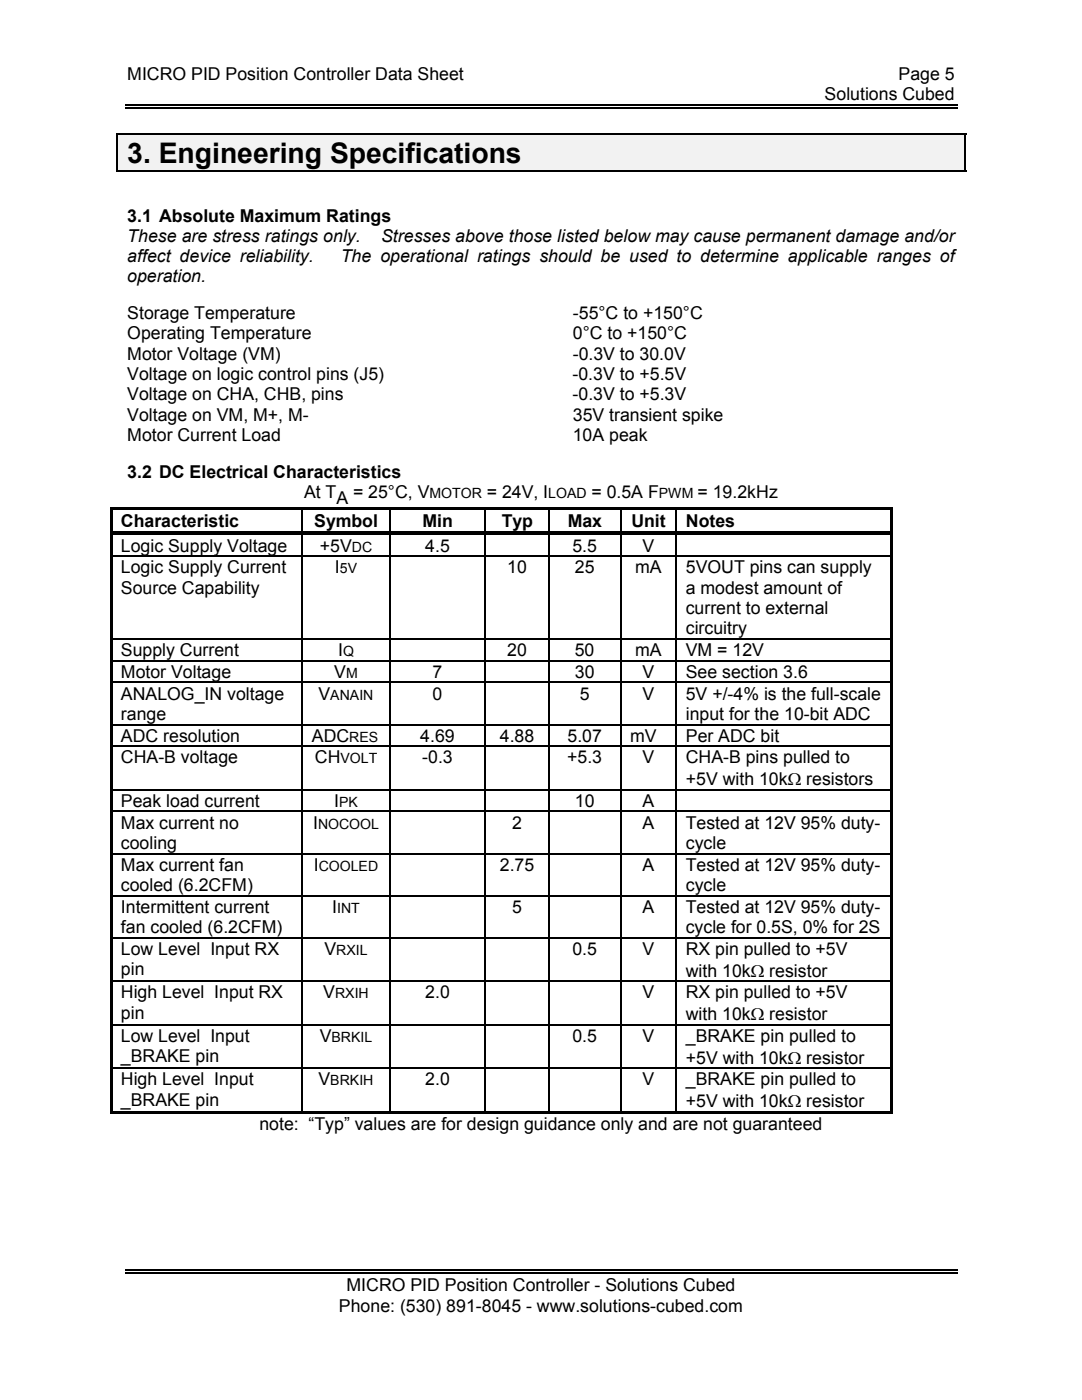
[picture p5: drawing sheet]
<svg xmlns="http://www.w3.org/2000/svg" width="216mm" height="279mm" viewBox="0 0 216 279" stroke-linecap="round" stroke-linejoin="round" font-family="sans-serif">
<defs><g id="words">
<text font-size="5.7" x="25.4" y="32.5">3. Engineering Specifications</text>
<g font-size="3.5">
<text x="25.4" y="16">MICRO PID Position Controller Data Sheet</text>
<text x="179.3" y="16">Page 5</text>
<text x="164.6" y="20">Solutions Cubed</text>
<text x="25.4" y="44.2">3.1 Absolute Maximum Ratings</text>
<text x="25.4" y="48.3">These are stress ratings only.</text>
<text x="25.4" y="52.3">affect device reliability.</text>
<text x="68" y="52.3">The operational ratings should be used to determine applicable ranges of</text>
<text x="76.1" y="48.3">Stresses above those listed below may cause permanent damage and/or</text>
<text x="25.4" y="56.3">operation.</text>
<text x="25.4" y="63.6">Storage Temperature</text>
<text x="114.3" y="63.6">-55°C to +150°C</text>
<text x="25.4" y="67.7">Operating Temperature</text>
<text x="25.4" y="71.8">Motor Voltage (VM)</text>
<text x="114.3" y="71.8">-0.3V to 30.0V</text>
<text x="114.3" y="67.7">0°C to +150°C</text>
<text x="25.4" y="75.8">Voltage on logic control pins (J5)</text>
<text x="114.2" y="75.8">-0.3V to +5.5V</text>
<text x="25.4" y="79.9">Voltage on CHA, CHB, pins</text>
<text x="25.4" y="83.9">Voltage on VM, M+, M-</text>
<text x="114.3" y="79.9">-0.3V to +5.3V</text>
<text x="114.3" y="83.9">35V transient spike</text>
<text x="25.4" y="88">Motor Current Load</text>
<text x="114.3" y="88">10A peak</text>
<text x="25.4" y="95.4">3.2 DC Electrical Characteristics</text>
<text x="60.7" y="99.4">At T</text>
<text x="67.1" y="100.5">A</text>
<text x="70.4" y="99.4">= 25°C, V</text>
<text x="97.1" y="99.4">= 24V, I</text>
<text x="118" y="99.4">= 0.5A F</text>
<text x="139.2" y="99.4">= 19.2kHz</text>
<text x="24.1" y="105.2">Characteristic</text>
<text x="62.7" y="105.2">Symbol</text>
<text x="84.3" y="105.2">Min</text>
<text x="100.1" y="105.2">Typ</text>
<text x="113.3" y="105.2">Max</text>
<text x="126" y="105.2">Unit</text>
<text x="136.9" y="105.2">Notes</text>
<text x="24.1" y="110.1">Logic Supply Voltage</text>
<text x="63.8" y="110.1">+5V</text>
<text x="84.9" y="110.1">4.5</text>
<text x="114.2" y="110.1">5.5</text>
<text x="128.2" y="110.1">V</text>
<text x="24.1" y="114.4">Logic Supply Current</text>
<text x="24.1" y="118.5">Source Capability</text>
<text x="66.8" y="114.4">I</text>
<text x="101.2" y="114.4">10</text>
<text x="114.7" y="114.4">25</text>
<text x="126.7" y="114.4">mA</text>
<text x="136.8" y="118.5">a modest amount of</text>
<text x="136.8" y="114.4">5VOUT pins can supply</text>
<text x="136.8" y="122.5">current to external</text>
<text x="24.1" y="130.9">Supply Current</text>
<text x="67.5" y="130.9">I</text>
<text x="101.2" y="130.9">20</text>
<text x="114.7" y="130.9">50</text>
<text x="126.7" y="130.9">mA</text>
<text x="136.8" y="126.6">circuitry</text>
<text x="136.8" y="130.9">VM = 12V</text>
<text x="24.1" y="135.3">Motor Voltage</text>
<text x="66.7" y="135.3">V</text>
<text x="86.3" y="135.3">7</text>
<text x="114.7" y="135.3">30</text>
<text x="128.2" y="135.3">V</text>
<text x="136.8" y="135.3">See section 3.6</text>
<text x="24.1" y="139.6">ANALOG_IN voltage</text>
<text x="24.1" y="143.7">range</text>
<text x="63.6" y="139.6">V</text>
<text x="86.3" y="139.6">0</text>
<text x="115.7" y="139.6">5</text>
<text x="128.2" y="139.6">V</text>
<text x="136.8" y="143.7">input for the 10-bit ADC</text>
<text x="136.8" y="139.6">5V +/-4% is the full-scale</text>
<text x="24.1" y="148">ADC resolution</text>
<text x="62.2" y="148">ADC</text>
<text x="83.9" y="148">4.69</text>
<text x="99.7" y="148">4.88</text>
<text x="113.2" y="148">5.07</text>
<text x="125.7" y="148">mV</text>
<text x="136.9" y="148">Per ADC bit</text>
<text x="24.1" y="152.4">CHA-B voltage</text>
<text x="62.8" y="152.4">CH</text>
<text x="84.3" y="152.4">-0.3</text>
<text x="113.2" y="152.4">+5.3</text>
<text x="128.2" y="152.4">V</text>
<text x="136.8" y="152.4">CHA-B pins pulled to</text>
<text x="24.1" y="161">Peak load current</text>
<text x="66.7" y="161">I</text>
<text x="114.7" y="161">10</text>
<text x="128.2" y="161">A</text>
<text x="136.8" y="156.7">+5V with 10kΩ resistors</text>
<text x="24.1" y="165.4">Max current no</text>
<text x="62.5" y="165.4">I</text>
<text x="102.2" y="165.4">2</text>
<text x="128.2" y="165.4">A</text>
<text x="136.8" y="165.4">Tested at 12V 95% duty-</text>
<text x="24.1" y="169.4">cooling</text>
<text x="24.1" y="173.8">Max current fan</text>
<text x="62.6" y="173.8">I</text>
<text x="99.7" y="173.8">2.75</text>
<text x="128.2" y="173.8">A</text>
<text x="136.8" y="173.8">Tested at 12V 95% duty-</text>
<text x="136.8" y="169.4">cycle</text>
<text x="24.1" y="177.8">cooled (6.2CFM)</text>
<text x="136.8" y="177.8">cycle</text>
<text x="24.1" y="182.2">Intermittent current</text>
<text x="66.3" y="182.2">I</text>
<text x="102.2" y="182.2">5</text>
<text x="128.2" y="182.2">A</text>
<text x="136.8" y="182.2">Tested at 12V 95% duty-</text>
<text x="24.1" y="186.2">fan cooled (6.2CFM)</text>
<text x="24.1" y="190.6">Low Level Input RX</text>
<text x="64.7" y="190.6">V</text>
<text x="114.2" y="190.6">0.5</text>
<text x="128.2" y="190.6">V</text>
<text x="136.8" y="186.2">cycle for 0.5S, 0% for 2S</text>
<text x="136.9" y="190.6">RX pin pulled to +5V</text>
<text x="24.1" y="194.6">pin</text>
<text x="136.8" y="194.9">with 10kΩ resistor</text>
<text x="24.1" y="199.3">High Level Input RX</text>
<text x="24.1" y="203.3">pin</text>
<text x="64.5" y="199.3">V</text>
<text x="84.9" y="199.3">2.0</text>
<text x="128.2" y="199.3">V</text>
<text x="136.8" y="203.6">with 10kΩ resistor</text>
<text x="136.9" y="199.3">RX pin pulled to +5V</text>
<text x="24.1" y="207.9">Low Level Input</text>
<text x="63.8" y="207.9">V</text>
<text x="114.2" y="207.9">0.5</text>
<text x="128.2" y="207.9">V</text>
<text x="136.9" y="207.9">_BRAKE pin pulled to</text>
<text x="24.1" y="212">_BRAKE pin</text>
<text x="136.8" y="212.3">+5V with 10kΩ resistor</text>
<text x="24.1" y="216.6">High Level Input</text>
<text x="24.1" y="220.7">_BRAKE pin</text>
<text x="63.6" y="216.6">V</text>
<text x="84.9" y="216.6">2.0</text>
<text x="128.2" y="216.6">V</text>
<text x="136.8" y="221">+5V with 10kΩ resistor</text>
<text x="136.9" y="216.6">_BRAKE pin pulled to</text>
<text x="51.8" y="225.6">note: “Typ” values are for design guidance only and are not guaranteed</text>
<text x="69.2" y="257.7">MICRO PID Position Controller - Solutions Cubed</text>
<text x="67.6" y="261.8">Phone: (530) 891-8045 - www.solutions-cubed.com</text>
</g>
<g font-size="2.8">
<text x="85.7" y="99.4">MOTOR</text>
<text x="109.4" y="99.4">LOAD</text>
<text x="131.5" y="99.4">PWM</text>
<text x="70.2" y="110.1">DC</text>
<text x="67.8" y="114.4">5V</text>
<text x="68.5" y="130.9">Q</text>
<text x="69" y="135.3">M</text>
<text x="65.9" y="139.6">ANAIN</text>
<text x="69.7" y="148">RES</text>
<text x="67.9" y="152.4">VOLT</text>
<text x="67.6" y="161">PK</text>
<text x="63.5" y="165.4">NOCOOL</text>
<text x="63.6" y="173.8">COOLED</text>
<text x="67.3" y="182.2">INT</text>
<text x="67.1" y="190.6">RXIL</text>
<text x="66.9" y="199.3">RXIH</text>
<text x="66.1" y="207.9">BRKIL</text>
<text x="65.9" y="216.6">BRKIH</text>
</g>
</g></defs>
<path d="M24.9 21h166.1M24.9 21.5h166.1M24.9 253.5h166.1M24.9 254h166.1" fill="none" stroke="#000" stroke-width=".25"/>
<path d="M23.5 26.8h168.9v7.2h-168.9z" fill="#f2f2f2"/>
<path d="M23.1 26.6h169.7M23.1 34.2h169.7M23.3 26.8v7.2M192.6 26.8v7.2" fill="none" stroke="#000" stroke-width=".34"/>
<g fill="#000">
<path d="M21.9 101.3h156.2v.5h-156.2zM21.9 101.8h.6v4.2h-.6zM21.9 106h.6v.8h-.6zM21.9 106.8h.6v4h-.6zM21.9 110.8h.6v.3h-.6zM60.2 106.7l.3 .1zM60.2 106h.8v.2h-.8zM60.2 106.5h.8v.2h-.8zM60.2 110.8h.3v.3h-.3zM77.7 106.7l.2 .1zM77.7 106h.7v.2h-.7zM77.7 106.5h.7v.2h-.7z"/>
<path d="M77.7 110.8h.2v.3h-.2zM96.7 106.7l.3 .1zM96.7 106h.8v.2h-.8zM96.7 106.5h.8v.2h-.8zM96.7 110.8h.3v.3h-.3zM109.4 106.7l.3 .1zM109.4 106h.8v.2h-.8zM109.4 106.5h.8v.2h-.8zM109.4 110.8h.3v.3h-.3zM123.7 106.7l.3 .1zM123.7 106h.8v.2h-.8zM123.7 106.5h.8v.2h-.8z"/>
<path d="M123.7 110.8h.3v.3h-.3zM134.8 106.7l.3 .1zM134.8 106h.8v.2h-.8zM134.8 106.5h.8v.2h-.8zM134.8 110.8h.3v.3h-.3zM177.5 101.8h.6v4.2h-.6zM177.5 106h.6v.8h-.6zM177.5 106.8h.6v4h-.6zM177.5 110.8h.6v.3h-.6zM21.9 111.1h.6v16.3h-.6zM21.9 127.4h.6v.3h-.6zM21.9 127.7h.6v4h-.6z"/>
<path d="M21.9 131.7h.6v.3h-.6zM21.9 132h.6v4.1h-.6zM21.9 136.1h.6v.2h-.6zM60.2 127.4h.3v.3h-.3zM60.2 131.7h.3v.3h-.3zM60.2 136.1h.3v.2h-.3zM77.7 127.4h.2v.3h-.2zM77.7 131.7h.2v.3h-.2zM77.7 136.1h.2v.2h-.2zM96.7 127.4h.3v.3h-.3zM96.7 131.7h.3v.3h-.3zM96.7 136.1h.3v.2h-.3z"/>
<path d="M109.4 127.4h.3v.3h-.3zM109.4 131.7h.3v.3h-.3zM109.4 136.1h.3v.2h-.3zM123.7 127.4h.3v.3h-.3zM123.7 131.7h.3v.3h-.3zM123.7 136.1h.3v.2h-.3zM134.8 127.4h.3v.3h-.3zM134.8 131.7h.3v.3h-.3zM134.8 136.1h.3v.2h-.3zM177.5 111.1h.6v16.3h-.6zM177.5 127.4h.6v.3h-.6zM177.5 127.7h.6v4h-.6z"/>
<path d="M177.5 131.7h.6v.3h-.6zM177.5 132h.6v4.1h-.6zM177.5 136.1h.6v.2h-.6zM21.9 136.3h.6v8.2h-.6zM21.9 144.5h.6v.2h-.6zM21.9 144.7h.6v4.1h-.6zM21.9 148.8h.6v.3h-.6zM21.9 149.1h.6v8.4h-.6zM21.9 157.5h.6v.3h-.6zM60.2 144.5h.3v.2h-.3zM60.2 148.8h.3v.3h-.3zM60.2 157.5h.3v.3h-.3z"/>
<path d="M77.7 144.5h.2v.2h-.2zM77.7 148.8h.2v.3h-.2zM77.7 157.5h.2v.3h-.2zM96.7 144.5h.3v.2h-.3zM96.7 148.8h.3v.3h-.3zM96.7 157.5h.3v.3h-.3zM109.4 144.5h.3v.2h-.3zM109.4 148.8h.3v.3h-.3zM109.4 157.5h.3v.3h-.3zM123.7 144.5h.3v.2h-.3zM123.7 148.8h.3v.3h-.3zM123.7 157.5h.3v.3h-.3z"/>
<path d="M134.8 144.5h.3v.2h-.3zM134.8 148.8h.3v.3h-.3zM134.8 157.5h.3v.3h-.3zM177.5 136.3h.6v8.2h-.6zM177.5 144.5h.6v.2h-.6zM177.5 144.7h.6v4.1h-.6zM177.5 148.8h.6v.3h-.6zM177.5 149.1h.6v8.4h-.6zM177.5 157.5h.6v.3h-.6zM21.9 157.8h.6v4h-.6zM21.9 161.8h.6v.3h-.6zM21.9 162.1h.6v8.1h-.6z"/>
<path d="M21.9 170.2h.6v.3h-.6zM21.9 170.5h.6v8.1h-.6zM21.9 178.6h.6v.3h-.6zM60.2 161.8h.3v.3h-.3zM60.2 170.2h.3v.3h-.3zM60.2 178.6h.3v.3h-.3zM77.7 161.8h.2v.3h-.2zM77.7 170.2h.2v.3h-.2zM77.7 178.6h.2v.3h-.2zM96.7 161.8h.3v.3h-.3zM96.7 170.2h.3v.3h-.3zM96.7 178.6h.3v.3h-.3z"/>
<path d="M109.4 161.8h.3v.3h-.3zM109.4 170.2h.3v.3h-.3zM109.4 178.6h.3v.3h-.3zM123.7 161.8h.3v.3h-.3zM123.7 170.2h.3v.3h-.3zM123.7 178.6h.3v.3h-.3zM134.8 161.8h.3v.3h-.3zM134.8 170.2h.3v.3h-.3zM134.8 178.6h.3v.3h-.3zM177.5 157.8h.6v4h-.6zM177.5 161.8h.6v.3h-.6zM177.5 162.1h.6v8.1h-.6z"/>
<path d="M177.5 170.2h.6v.3h-.6zM177.5 170.5h.6v8.1h-.6zM177.5 178.6h.6v.3h-.6zM21.9 178.9h.6v8.1h-.6zM21.9 187h.6v.3h-.6zM21.9 187.3h.6v8.4h-.6zM21.9 195.7h.6v.3h-.6zM60.2 187h.3v.3h-.3zM60.2 195.7h.3v.3h-.3zM77.7 187h.2v.3h-.2zM77.7 195.7h.2v.3h-.2zM96.7 187h.3v.3h-.3z"/>
<path d="M96.7 195.7h.3v.3h-.3zM109.4 187h.3v.3h-.3zM109.4 195.7h.3v.3h-.3zM123.7 187h.3v.3h-.3zM123.7 195.7h.3v.3h-.3zM134.8 187h.3v.3h-.3zM134.8 195.7h.3v.3h-.3zM177.5 178.9h.6v8.1h-.6zM177.5 187h.6v.3h-.6zM177.5 187.3h.6v8.4h-.6zM177.5 195.7h.6v.3h-.6zM21.9 196h.6v8.4h-.6z"/>
<path d="M21.9 204.4h.6v.3h-.6zM21.9 204.7h.6v8.4h-.6zM21.9 213.1h.6v.2h-.6zM60.2 204.4h.3v.3h-.3zM60.2 213.1h.3v.2h-.3zM77.7 204.4h.2v.3h-.2zM77.7 213.1h.2v.2h-.2zM96.7 204.4h.3v.3h-.3zM96.7 213.1h.3v.2h-.3zM109.4 204.4h.3v.3h-.3zM109.4 213.1h.3v.2h-.3zM123.7 204.4h.3v.3h-.3z"/>
<path d="M123.7 213.1h.3v.2h-.3zM134.8 204.4h.3v.3h-.3zM134.8 213.1h.3v.2h-.3zM177.5 196h.6v8.4h-.6zM177.5 204.4h.6v.3h-.6zM177.5 204.7h.6v8.4h-.6zM177.5 213.1h.6v.2h-.6zM21.9 213.3h.6v9h-.6zM22.5 221.7h37.7v.6h-37.7zM60.2 221.7h17.5v.6h-17.5zM77.7 221.7h19v.6h-19zM96.7 221.7h12.7v.6h-12.7z"/>
<path d="M109.4 221.7h14.3v.6h-14.3zM123.7 221.7h11.1v.6h-11.1zM134.8 221.7h42.7v.6h-42.7zM177.5 213.3h.6v9h-.6z"/>
</g>
<g fill="none" stroke="#000" stroke-width=".25">
<path d="M22.5 106.1h37.7M22.5 106.6h37.7M22.5 111h37.7M60.3 101.8v4.2M60.3 106.8v4M60.3 111.1v16.3M60.5 111h17.2M61 106.1h16.7M61 106.6h16.7M77.8 101.8v4.2M77.8 106.8v4M77.8 111.1v16.3"/>
<path d="M77.9 111h18.8M78.4 106.1h18.3M78.4 106.6h18.3M96.8 101.8v4.2M96.8 106.8v4M96.8 111.1v16.3M97 111h12.4M97.5 106.1h11.9M97.5 106.6h11.9M109.5 101.8v4.2M109.5 106.8v4M109.5 111.1v16.3"/>
<path d="M109.7 111h14M110.2 106.1h13.5M110.2 106.6h13.5M123.8 101.8v4.2M123.8 106.8v4M123.8 111.1v16.3M124 111h10.8M124.5 106.1h10.3M124.5 106.6h10.3M134.9 101.8v4.2M134.9 106.8v4M134.9 111.1v16.3"/>
<path d="M135.1 111h42.4M135.6 106.1h41.9M135.6 106.6h41.9M22.5 127.5h37.7M22.5 131.8h37.7M22.5 136.2h37.7M60.3 127.7v4M60.3 132v4.1M60.3 136.3v8.2M60.5 127.5h17.2M60.5 131.8h17.2M60.5 136.2h17.2"/>
<path d="M77.8 127.7v4M77.8 132v4.1M77.8 136.3v8.2M77.9 127.5h18.8M77.9 131.8h18.8M77.9 136.2h18.8M96.8 127.7v4M96.8 132v4.1M96.8 136.3v8.2M97 127.5h12.4M97 131.8h12.4M97 136.2h12.4"/>
<path d="M109.5 127.7v4M109.5 132v4.1M109.5 136.3v8.2M109.7 127.5h14M109.7 131.8h14M109.7 136.2h14M123.8 127.7v4M123.8 132v4.1M123.8 136.3v8.2M124 127.5h10.8M124 131.8h10.8M124 136.2h10.8"/>
<path d="M134.9 127.7v4M134.9 132v4.1M134.9 136.3v8.2M135.1 127.5h42.4M135.1 131.8h42.4M135.1 136.2h42.4M22.5 144.6h37.7M22.5 148.9h37.7M22.5 157.6h37.7M60.3 144.7v4.1M60.3 149.1v8.4M60.3 157.8v4"/>
<path d="M60.5 144.6h17.2M60.5 148.9h17.2M60.5 157.6h17.2M77.8 144.7v4.1M77.8 149.1v8.4M77.8 157.8v4M77.9 144.6h18.8M77.9 148.9h18.8M77.9 157.6h18.8M96.8 144.7v4.1M96.8 149.1v8.4M96.8 157.8v4"/>
<path d="M97 144.6h12.4M97 148.9h12.4M97 157.6h12.4M109.5 144.7v4.1M109.5 149.1v8.4M109.5 157.8v4M109.7 144.6h14M109.7 148.9h14M109.7 157.6h14M123.8 144.7v4.1M123.8 149.1v8.4M123.8 157.8v4"/>
<path d="M124 144.6h10.8M124 148.9h10.8M124 157.6h10.8M134.9 144.7v4.1M134.9 149.1v8.4M134.9 157.8v4M135.1 144.6h42.4M135.1 148.9h42.4M135.1 157.6h42.4M22.5 161.9h37.7M22.5 170.3h37.7M22.5 178.8h37.7"/>
<path d="M60.3 162.1v8.1M60.3 170.5v8.1M60.3 178.9v8.1M60.5 161.9h17.2M60.5 170.3h17.2M60.5 178.8h17.2M77.8 162.1v8.1M77.8 170.5v8.1M77.8 178.9v8.1M77.9 161.9h18.8M77.9 170.3h18.8M77.9 178.8h18.8"/>
<path d="M96.8 162.1v8.1M96.8 170.5v8.1M96.8 178.9v8.1M97 161.9h12.4M97 170.3h12.4M97 178.8h12.4M109.5 162.1v8.1M109.5 170.5v8.1M109.5 178.9v8.1M109.7 161.9h14M109.7 170.3h14M109.7 178.8h14"/>
<path d="M123.8 162.1v8.1M123.8 170.5v8.1M123.8 178.9v8.1M124 161.9h10.8M124 170.3h10.8M124 178.8h10.8M134.9 162.1v8.1M134.9 170.5v8.1M134.9 178.9v8.1M135.1 161.9h42.4M135.1 170.3h42.4M135.1 178.8h42.4"/>
<path d="M22.5 187.2h37.7M22.5 195.8h37.7M60.3 187.3v8.4M60.3 196v8.4M60.5 187.2h17.2M60.5 195.8h17.2M77.8 187.3v8.4M77.8 196v8.4M77.9 187.2h18.8M77.9 195.8h18.8M96.8 187.3v8.4M96.8 196v8.4"/>
<path d="M97 187.2h12.4M97 195.8h12.4M109.5 187.3v8.4M109.5 196v8.4M109.7 187.2h14M109.7 195.8h14M123.8 187.3v8.4M123.8 196v8.4M124 187.2h10.8M124 195.8h10.8M134.9 187.3v8.4M134.9 196v8.4"/>
<path d="M135.1 187.2h42.4M135.1 195.8h42.4M22.5 204.5h37.7M22.5 213.2h37.7M60.3 204.7v8.4M60.3 213.3v8.4M60.5 204.5h17.2M60.5 213.2h17.2M77.8 204.7v8.4M77.8 213.3v8.4M77.9 204.5h18.8M77.9 213.2h18.8"/>
<path d="M96.8 204.7v8.4M96.8 213.3v8.4M97 204.5h12.4M97 213.2h12.4M109.5 204.7v8.4M109.5 213.3v8.4M109.7 204.5h14M109.7 213.2h14M123.8 204.7v8.4M123.8 213.3v8.4M124 204.5h10.8M124 213.2h10.8"/>
<path d="M134.9 204.7v8.4M134.9 213.3v8.4M135.1 204.5h42.4M135.1 213.2h42.4"/>
</g>
<use href="#words"/>
</svg>
